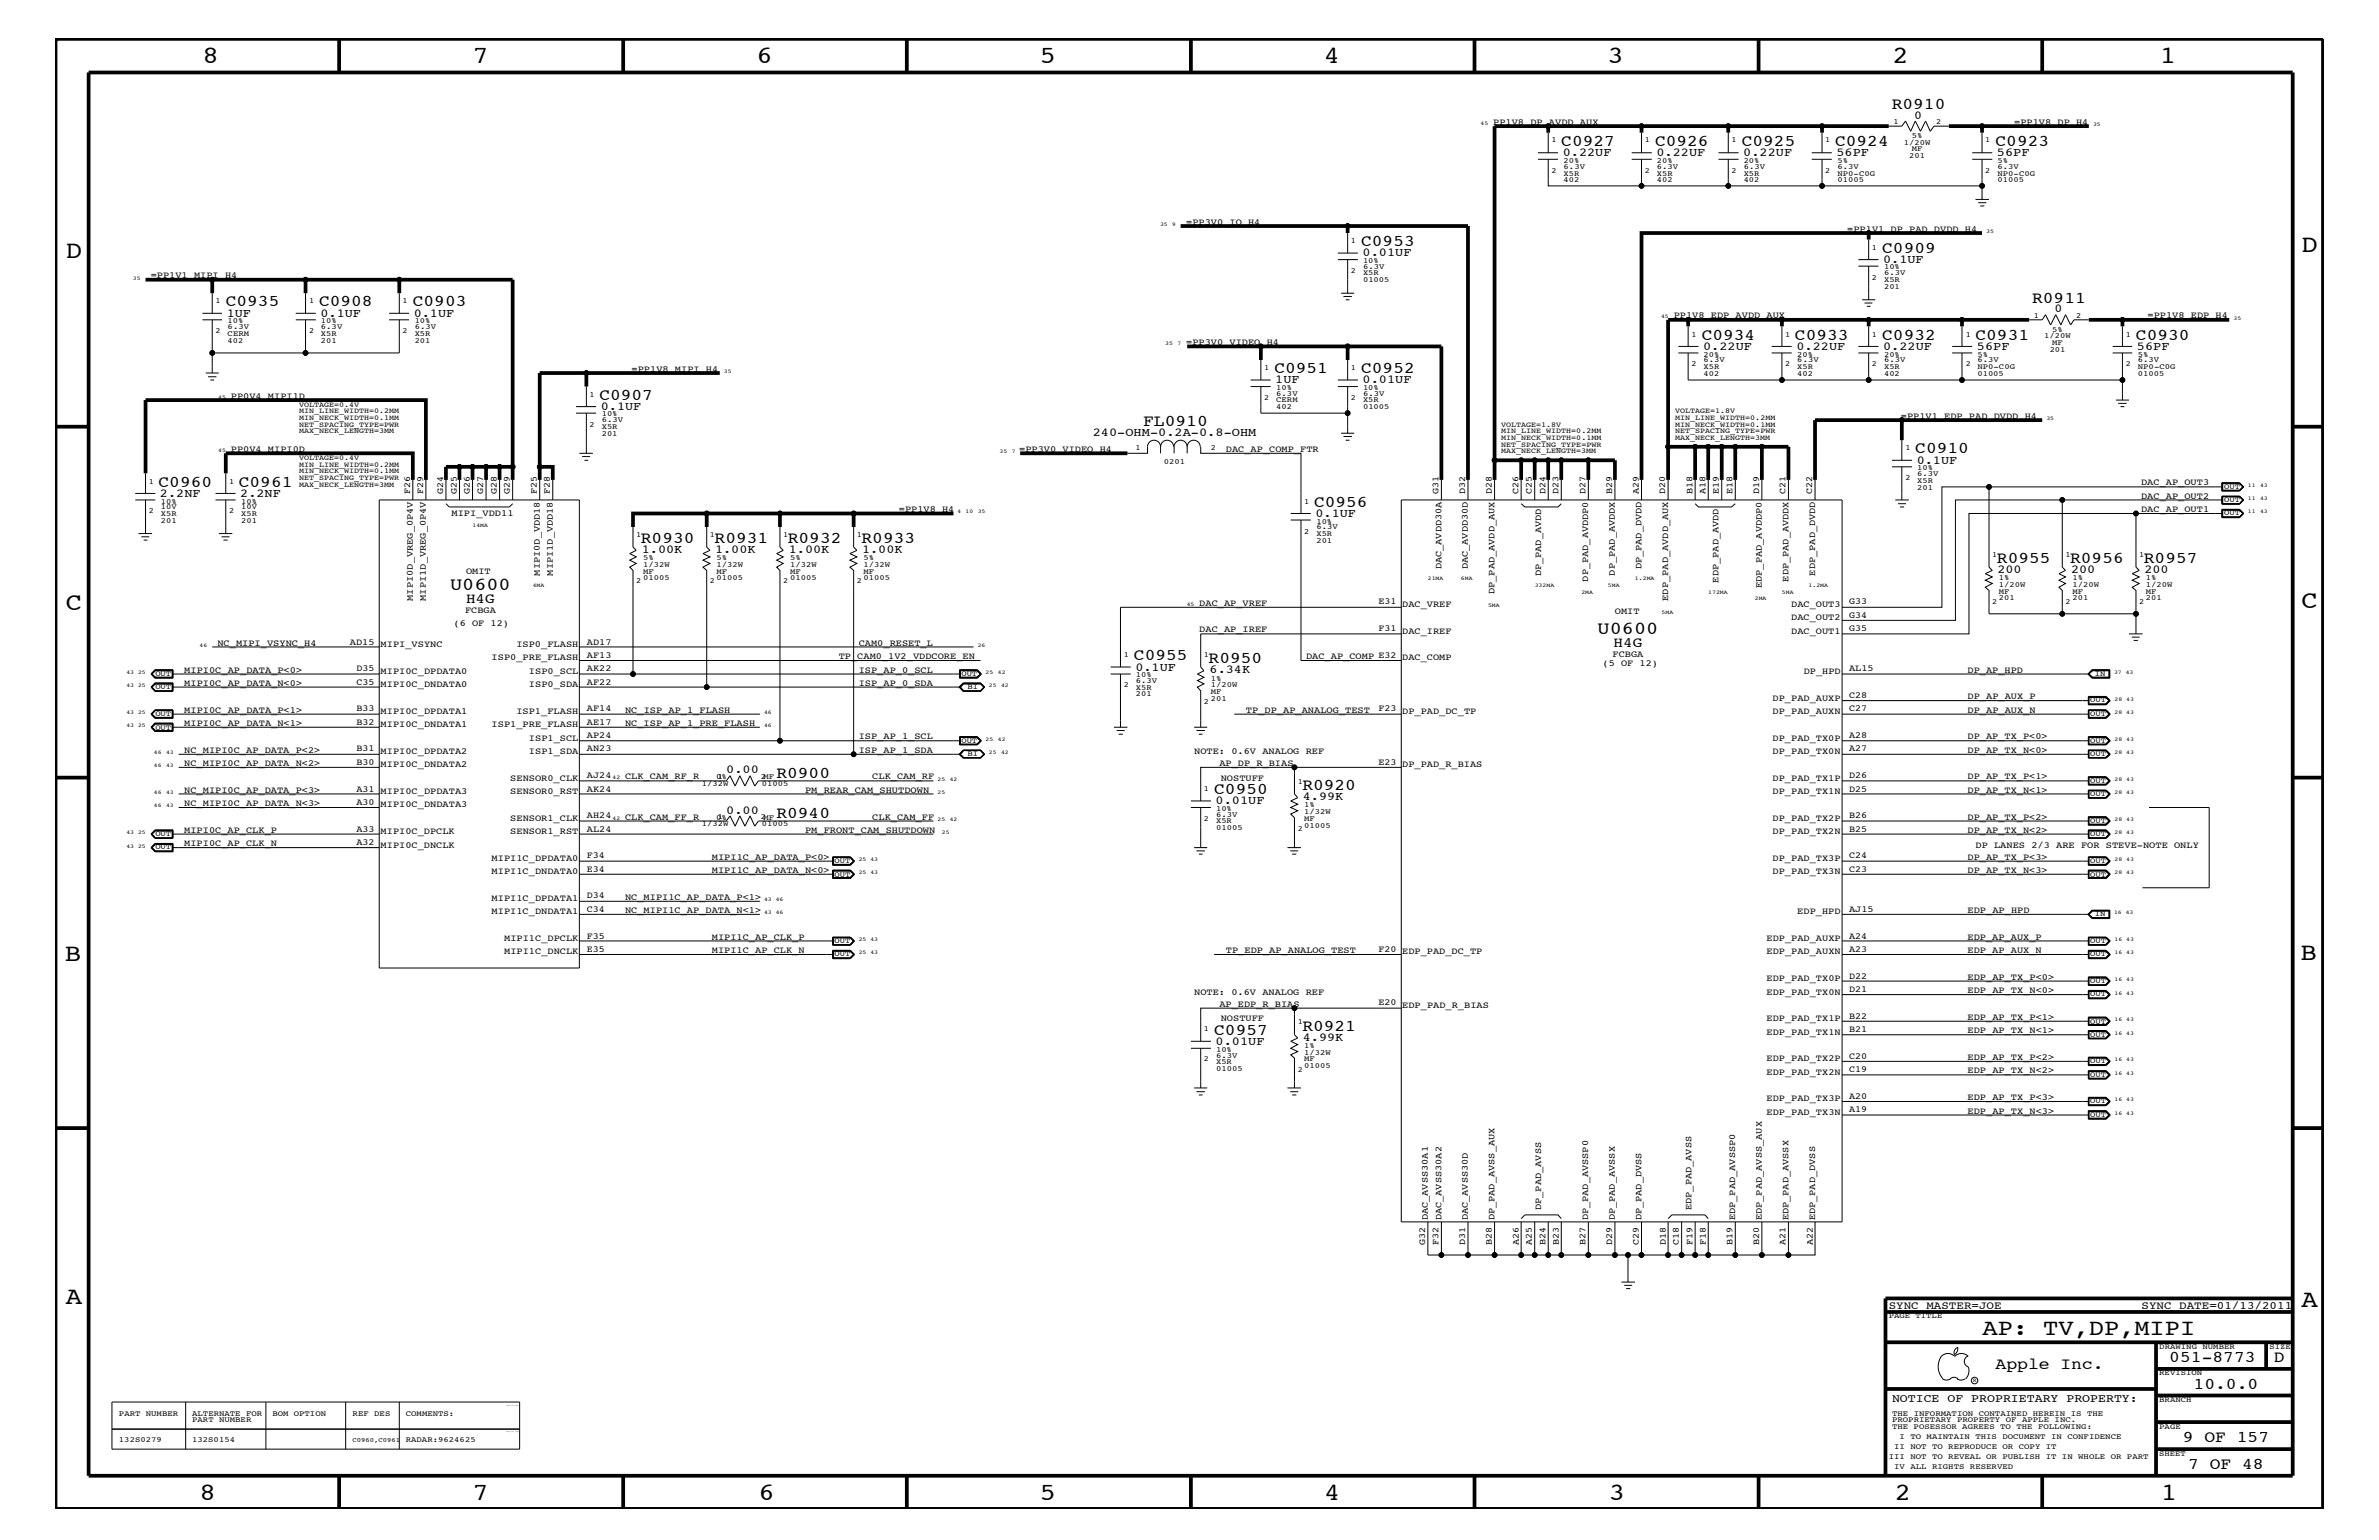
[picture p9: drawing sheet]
<svg xmlns="http://www.w3.org/2000/svg" width="432mm" height="279mm" viewBox="0 0 432 279" stroke-linecap="round" stroke-linejoin="round" font-family="sans-serif">
<defs><g id="words">
<g font-size="4.5">
<text x="36.7" y="11.5">8</text>
<text x="85.8" y="11.5">7</text>
<text x="137.3" y="11.5">6</text>
<text x="188.7" y="11.5">5</text>
<text x="240.3" y="11.5">4</text>
<text x="291.8" y="11.5">3</text>
<text x="343.5" y="11.5">2</text>
<text x="392" y="11.5">1</text>
<text x="11.9" y="46.8">D</text>
<text x="417.7" y="45.7">D</text>
<text x="11.9" y="110.6">C</text>
<text x="417.7" y="110.3">C</text>
<text x="11.8" y="174.3">B</text>
<text x="417.6" y="174.2">B</text>
<text x="11.9" y="236.7">A</text>
<text x="417.7" y="237.1">A</text>
<text x="36.2" y="272.1">8</text>
<text x="85.8" y="272.1">7</text>
<text x="137.7" y="272.1">6</text>
<text x="188.7" y="272.1">5</text>
<text x="240.4" y="272.1">4</text>
<text x="292" y="272.1">3</text>
<text x="343.9" y="272.1">2</text>
<text x="392.2" y="272.1">1</text>
</g>
<text font-size="4.1" x="359.8" y="242.3">AP: TV,DP,MIPI</text>
<g font-size="3.3">
<text x="81.7" y="107">U0600</text>
<text x="290" y="115">U0600</text>
</g>
<g font-size="3">
<text x="343.4" y="19.8">R0910</text>
<text x="283.4" y="26.5">C0927</text>
<text x="300.4" y="26.5">C0926</text>
<text x="316.1" y="26.5">C0925</text>
<text x="333.1" y="26.5">C0924</text>
<text x="362.2" y="26.5">C0923</text>
<text x="247.1" y="44.6">C0953</text>
<text x="341.6" y="45.9">C0909</text>
<text x="41" y="55.6">C0935</text>
<text x="57.9" y="55.6">C0908</text>
<text x="74.9" y="55.6">C0903</text>
<text x="368.9" y="55">R0911</text>
<text x="308.9" y="61.7">C0934</text>
<text x="325.8" y="61.7">C0933</text>
<text x="341.6" y="61.7">C0932</text>
<text x="358.6" y="61.7">C0931</text>
<text x="387.7" y="61.7">C0930</text>
<text x="231.3" y="67.7">C0951</text>
<text x="247.1" y="67.7">C0952</text>
<text x="108.8" y="72.6">C0907</text>
<text x="207.5" y="77.3">FL0910</text>
<text x="347.6" y="82.2">C0910</text>
<text x="28.8" y="88.3">C0960</text>
<text x="43.3" y="88.3">C0961</text>
<text x="238.5" y="92">C0956</text>
<text x="116.3" y="98.5">R0930</text>
<text x="129.7" y="98.5">R0931</text>
<text x="143" y="98.5">R0932</text>
<text x="156.4" y="98.5">R0933</text>
<text x="362.5" y="102.1">R0955</text>
<text x="375.8" y="102.1">R0956</text>
<text x="389.1" y="102.1">R0957</text>
<text x="205.8" y="119.8">C0955</text>
<text x="219.4" y="120.3">R0950</text>
<text x="140.9" y="141.1">R0900</text>
<text x="236.4" y="143.4">R0920</text>
<text x="140.9" y="148.4">R0940</text>
<text x="220.4" y="144">C0950</text>
<text x="220.4" y="187.7">C0957</text>
<text x="236.4" y="187">R0921</text>
<text x="362.2" y="248.4">Apple Inc.</text>
<text x="393.7" y="247.1">051-8773</text>
<text x="398.1" y="252">10.0.0</text>
<text x="412.7" y="247.1">D</text>
<text x="396.2" y="261.6">9 OF 157</text>
<text x="397.2" y="266.6">7 OF 48</text>
</g>
<g font-size="2.6">
<text x="84.6" y="109.4">H4G</text>
<text x="292.9" y="117.4">H4G</text>
</g>
<g font-size="2.2">
<text x="347.4" y="21.5">0</text>
<text x="283.6" y="28.3">0.22UF</text>
<text x="300.7" y="28.3">0.22UF</text>
<text x="316.4" y="28.3">0.22UF</text>
<text x="333.3" y="28.3">56PF</text>
<text x="362.5" y="28.3">56PF</text>
<text x="247.3" y="46.5">0.01UF</text>
<text x="341.8" y="47.7">0.1UF</text>
<text x="41.1" y="57.4">1UF</text>
<text x="58.2" y="57.4">0.1UF</text>
<text x="75.1" y="57.4">0.1UF</text>
<text x="372.9" y="56.7">0</text>
<text x="309.1" y="63.4">0.22UF</text>
<text x="326.1" y="63.4">0.22UF</text>
<text x="341.8" y="63.4">0.22UF</text>
<text x="358.8" y="63.4">56PF</text>
<text x="387.9" y="63.4">56PF</text>
<text x="231.5" y="69.5">1UF</text>
<text x="247.3" y="69.5">0.01UF</text>
<text x="109.1" y="74.4">0.1UF</text>
<text x="198.3" y="79">240-OHM-0.2A-0.8-OHM</text>
<text x="347.9" y="84.1">0.1UF</text>
<text x="29" y="90.1">2.2NF</text>
<text x="43.6" y="90.1">2.2NF</text>
<text x="238.8" y="93.8">0.1UF</text>
<text x="116.5" y="100.4">1.00K</text>
<text x="129.8" y="100.4">1.00K</text>
<text x="143.2" y="100.4">1.00K</text>
<text x="156.5" y="100.4">1.00K</text>
<text x="362.5" y="104">200</text>
<text x="375.9" y="104">200</text>
<text x="389.2" y="104">200</text>
<text x="206.1" y="121.7">0.1UF</text>
<text x="219.5" y="122.1">6.34K</text>
<text x="131.8" y="140.3">0.00</text>
<text x="131.8" y="147.6">0.00</text>
<text x="220.6" y="145.9">0.01UF</text>
<text x="236.5" y="145.1">4.99K</text>
<text x="220.6" y="189.5">0.01UF</text>
<text x="236.5" y="188.8">4.99K</text>
</g>
<text font-size="2.1" x="343.4" y="254.4">NOTICE OF PROPRIETARY PROPERTY:</text>
<g font-size="2">
<text x="342.8" y="237.4">SYNC_MASTER=JOE</text>
<text x="388.7" y="237.4">SYNC_DATE=01/13/2011</text>
</g>
<g font-size="1.7">
<text x="271" y="22.6">PP1V8_DP_AVDD_AUX</text>
<text x="365.6" y="22.6">=PP1V8_DP_H4</text>
<text x="215.3" y="40.8">=PP3V0_IO_H4</text>
<text x="335.3" y="42">=PP1V1_DP_PAD_DVDD_H4</text>
<text x="27.3" y="50.5">=PP1V1_MIPI_H4</text>
<text x="303.8" y="57.8">PP1V8_EDP_AVDD_AUX</text>
<text x="389.8" y="57.8">=PP1V8_EDP_H4</text>
<text x="215.3" y="62.6">=PP3V0_VIDEO_H4</text>
<text x="114.6" y="67.5">=PP1V8_MIPI_H4</text>
<text x="41.9" y="72.3">PP0V4_MIPI1D</text>
<text x="345" y="76">=PP1V1_EDP_PAD_DVDD_H4</text>
<text x="41.9" y="82">PP0V4_MIPI0D</text>
<text x="185" y="82">=PP3V0_VIDEO_H4</text>
<text x="222.5" y="82">DAC_AP_COMP_FTR</text>
<text x="74.4" y="89.7" transform="rotate(-90 74.4 89.7)">F26</text>
<text x="76.8" y="89.7" transform="rotate(-90 76.8 89.7)">F29</text>
<text x="80.4" y="89.7" transform="rotate(-90 80.4 89.7)">G24</text>
<text x="82.9" y="89.7" transform="rotate(-90 82.9 89.7)">G25</text>
<text x="85.3" y="89.7" transform="rotate(-90 85.3 89.7)">G26</text>
<text x="87.7" y="89.7" transform="rotate(-90 87.7 89.7)">G27</text>
<text x="90.2" y="89.7" transform="rotate(-90 90.2 89.7)">G28</text>
<text x="92.5" y="89.7" transform="rotate(-90 92.5 89.7)">G29</text>
<text x="97.5" y="89.7" transform="rotate(-90 97.5 89.7)">F25</text>
<text x="99.8" y="89.7" transform="rotate(-90 99.8 89.7)">F28</text>
<text x="261.1" y="89.7" transform="rotate(-90 261.1 89.7)">G31</text>
<text x="265.9" y="89.7" transform="rotate(-90 265.9 89.7)">D32</text>
<text x="270.8" y="89.7" transform="rotate(-90 270.8 89.7)">D28</text>
<text x="275.6" y="89.7" transform="rotate(-90 275.6 89.7)">C26</text>
<text x="278" y="89.7" transform="rotate(-90 278 89.7)">C25</text>
<text x="280.5" y="89.7" transform="rotate(-90 280.5 89.7)">D24</text>
<text x="282.9" y="89.7" transform="rotate(-90 282.9 89.7)">D23</text>
<text x="287.8" y="89.7" transform="rotate(-90 287.8 89.7)">D27</text>
<text x="292.6" y="89.7" transform="rotate(-90 292.6 89.7)">B29</text>
<text x="297.4" y="89.7" transform="rotate(-90 297.4 89.7)">A29</text>
<text x="302.3" y="89.7" transform="rotate(-90 302.3 89.7)">D20</text>
<text x="307.2" y="89.7" transform="rotate(-90 307.2 89.7)">B18</text>
<text x="309.5" y="89.7" transform="rotate(-90 309.5 89.7)">A18</text>
<text x="312" y="89.7" transform="rotate(-90 312 89.7)">E19</text>
<text x="314.5" y="89.7" transform="rotate(-90 314.5 89.7)">E18</text>
<text x="319.3" y="89.7" transform="rotate(-90 319.3 89.7)">D19</text>
<text x="324.1" y="89.7" transform="rotate(-90 324.1 89.7)">C21</text>
<text x="328.9" y="89.7" transform="rotate(-90 328.9 89.7)">C22</text>
<text x="388.6" y="88.1">DAC_AP_OUT3</text>
<text x="82" y="93.7">MIPI_VDD11</text>
<text x="163.2" y="92.9">=PP1V8_H4</text>
<text x="388.6" y="92.9">DAC_AP_OUT1</text>
<text x="388.6" y="90.5">DAC_AP_OUT2</text>
<text x="84.6" y="104.1">OMIT</text>
<text x="98" y="104.4" transform="rotate(-90 98 104.4)">MIPI0D_VDD18</text>
<text x="100.3" y="104.4" transform="rotate(-90 100.3 104.4)">MIPI1D_VDD18</text>
<text x="261.6" y="103.3" transform="rotate(-90 261.6 103.3)">DAC_AVDD30A</text>
<text x="266.4" y="103.3" transform="rotate(-90 266.4 103.3)">DAC_AVDD30D</text>
<text x="271.3" y="107.8" transform="rotate(-90 271.3 107.8)">DP_PAD_AVDD_AUX</text>
<text x="279.7" y="104.6" transform="rotate(-90 279.7 104.6)">DP_PAD_AVDD</text>
<text x="288.3" y="105.5" transform="rotate(-90 288.3 105.5)">DP_PAD_AVDDP0</text>
<text x="293.1" y="104.4" transform="rotate(-90 293.1 104.4)">DP_PAD_AVDDX</text>
<text x="297.9" y="103.3" transform="rotate(-90 297.9 103.3)">DP_PAD_DVDD</text>
<text x="311.9" y="105.7" transform="rotate(-90 311.9 105.7)">EDP_PAD_AVDD</text>
<text x="319.8" y="106.7" transform="rotate(-90 319.8 106.7)">EDP_PAD_AVDDP0</text>
<text x="324.6" y="105.5" transform="rotate(-90 324.6 105.5)">EDP_PAD_AVDDX</text>
<text x="329.4" y="104.4" transform="rotate(-90 329.4 104.4)">EDP_PAD_DVDD</text>
<text x="74.9" y="109" transform="rotate(-90 74.9 109)">MIPI0D_VREG_0P4V</text>
<text x="77.3" y="109" transform="rotate(-90 77.3 109)">MIPI1D_VREG_0P4V</text>
<text x="82.3" y="113.6">(6 OF 12)</text>
<text x="84.4" y="111.2">FCBGA</text>
<text x="217.7" y="109.9">DAC_AP_VREF</text>
<text x="250.2" y="109.7">E31</text>
<text x="254.5" y="110.2">DAC_VREF</text>
<text x="293.1" y="111.4">OMIT</text>
<text x="302.8" y="109" transform="rotate(-90 302.8 109)">EDP_PAD_AVDD_AUX</text>
<text x="325.1" y="110.2">DAC_OUT3</text>
<text x="325.1" y="112.6">DAC_OUT2</text>
<text x="335.6" y="112">G34</text>
<text x="335.6" y="109.7">G33</text>
<text x="39.5" y="117.2">NC_MIPI_VSYNC_H4</text>
<text x="63.5" y="117">AD15</text>
<text x="69.1" y="117.4">MIPI_VSYNC</text>
<text x="89.2" y="119.8">ISP0_PRE_FLASH</text>
<text x="93.7" y="117.4">ISP0_FLASH</text>
<text x="106.5" y="117">AD17</text>
<text x="106.5" y="119.3">AF13</text>
<text x="152.2" y="119.6">TP_CAM0_1V2_VDDCORE_EN</text>
<text x="155.9" y="117.2">CAM0_RESET_L</text>
<text x="217.7" y="114.8">DAC_AP_IREF</text>
<text x="237.1" y="119.6">DAC_AP_COMP E32</text>
<text x="250.2" y="114.5">F31</text>
<text x="254.5" y="115">DAC_IREF</text>
<text x="254.5" y="119.8">DAC_COMP</text>
<text x="292.7" y="119.2">FCBGA</text>
<text x="325.1" y="115">DAC_OUT1</text>
<text x="335.6" y="114.5">G35</text>
<text x="33.4" y="122">MIPI0C_AP_DATA_P&lt;0&gt;</text>
<text x="33.4" y="124.4">MIPI0C_AP_DATA_N&lt;0&gt;</text>
<text x="64.7" y="124.2">C35</text>
<text x="64.7" y="121.8">D35</text>
<text x="69.1" y="122.3">MIPI0C_DPDATA0</text>
<text x="69.1" y="124.7">MIPI0C_DNDATA0</text>
<text x="96" y="124.7">ISP0_SDA</text>
<text x="96" y="122.3">ISP0_SCL</text>
<text x="106.5" y="121.8">AK22</text>
<text x="106.5" y="124.2">AF22</text>
<text x="155.9" y="122">ISP_AP_0_SCL</text>
<text x="155.9" y="124.4">ISP_AP_0_SDA</text>
<text x="290.9" y="120.8">(5 OF 12)</text>
<text x="327.4" y="122.3">DP_HPD</text>
<text x="335.6" y="121.8">AL15</text>
<text x="357.1" y="122">DP_AP_HPD</text>
<text x="33.4" y="129.3">MIPI0C_AP_DATA_P&lt;1&gt;</text>
<text x="33.4" y="131.7">MIPI0C_AP_DATA_N&lt;1&gt;</text>
<text x="64.7" y="131.5">B32</text>
<text x="64.7" y="129.1">B33</text>
<text x="69.1" y="129.6">MIPI0C_DPDATA1</text>
<text x="69.1" y="131.9">MIPI0C_DNDATA1</text>
<text x="89.2" y="131.9">ISP1_PRE_FLASH</text>
<text x="93.7" y="129.6">ISP1_FLASH</text>
<text x="106.5" y="129.1">AF14</text>
<text x="106.5" y="131.5">AE17</text>
<text x="113.5" y="131.7">NC_ISP_AP_1_PRE_FLASH</text>
<text x="113.5" y="129.3">NC_ISP_AP_1_FLASH</text>
<text x="226.1" y="129.3">TP_DP_AP_ANALOG_TEST</text>
<text x="250.2" y="129.1">F23</text>
<text x="254.5" y="129.6">DP_PAD_DC_TP</text>
<text x="321.7" y="129.6">DP_PAD_AUXN</text>
<text x="321.7" y="127.1">DP_PAD_AUXP</text>
<text x="335.6" y="129.1">C27</text>
<text x="335.6" y="126.6">C28</text>
<text x="357.1" y="129.3">DP_AP_AUX_N</text>
<text x="357.1" y="126.9">DP_AP_AUX_P</text>
<text x="33.4" y="136.6">NC_MIPI0C_AP_DATA_P&lt;2&gt;</text>
<text x="64.7" y="136.3">B31</text>
<text x="69.1" y="136.8">MIPI0C_DPDATA2</text>
<text x="96" y="134.4">ISP1_SCL</text>
<text x="96" y="136.8">ISP1_SDA</text>
<text x="106.5" y="133.9">AP24</text>
<text x="106.5" y="136.3">AN23</text>
<text x="155.9" y="136.6">ISP_AP_1_SDA</text>
<text x="155.9" y="134.1">ISP_AP_1_SCL</text>
<text x="216.7" y="136.8">NOTE: 0.6V ANALOG REF</text>
<text x="321.7" y="134.4">DP_PAD_TX0P</text>
<text x="321.7" y="136.8">DP_PAD_TX0N</text>
<text x="335.6" y="136.3">A27</text>
<text x="335.6" y="133.9">A28</text>
<text x="357.1" y="134.1">DP_AP_TX_P&lt;0&gt;</text>
<text x="357.1" y="136.6">DP_AP_TX_N&lt;0&gt;</text>
<text x="33.4" y="139">NC_MIPI0C_AP_DATA_N&lt;2&gt;</text>
<text x="33.4" y="143.9">NC_MIPI0C_AP_DATA_P&lt;3&gt;</text>
<text x="64.7" y="138.7">B30</text>
<text x="64.7" y="143.6">A31</text>
<text x="69.1" y="139.2">MIPI0C_DNDATA2</text>
<text x="92.6" y="141.7">SENSOR0_CLK</text>
<text x="106.5" y="141.2">AJ24</text>
<text x="106.5" y="143.6">AK24</text>
<text x="113.5" y="141.4">CLK_CAM_RF_R</text>
<text x="146.1" y="143.9">PM_REAR_CAM_SHUTDOWN</text>
<text x="158.3" y="141.4">CLK_CAM_RF</text>
<text x="221.3" y="139">AP_DP_R_BIAS</text>
<text x="221.6" y="141.7">NOSTUFF</text>
<text x="250.2" y="138.7">E23</text>
<text x="254.5" y="139.2">DP_PAD_R_BIAS</text>
<text x="321.7" y="141.7">DP_PAD_TX1P</text>
<text x="335.6" y="143.6">D25</text>
<text x="335.6" y="141.2">D26</text>
<text x="357.1" y="143.9">DP_AP_TX_N&lt;1&gt;</text>
<text x="357.1" y="141.4">DP_AP_TX_P&lt;1&gt;</text>
<text x="33.4" y="146.2">NC_MIPI0C_AP_DATA_N&lt;3&gt;</text>
<text x="64.7" y="146">A30</text>
<text x="69.1" y="144">MIPI0C_DPDATA3</text>
<text x="69.1" y="146.5">MIPI0C_DNDATA3</text>
<text x="92.6" y="149">SENSOR1_CLK</text>
<text x="92.6" y="144">SENSOR0_RST</text>
<text x="106.5" y="148.4">AH24</text>
<text x="113.5" y="148.7">CLK_CAM_FF_R</text>
<text x="158.3" y="148.7">CLK_CAM_FF</text>
<text x="321.7" y="149">DP_PAD_TX2P</text>
<text x="321.7" y="144">DP_PAD_TX1N</text>
<text x="335.6" y="148.4">B26</text>
<text x="357.1" y="148.7">DP_AP_TX_P&lt;2&gt;</text>
<text x="33.4" y="153.5">MIPI0C_AP_CLK_N</text>
<text x="33.4" y="151.1">MIPI0C_AP_CLK_P</text>
<text x="64.7" y="153.3">A32</text>
<text x="64.7" y="150.9">A33</text>
<text x="69.1" y="151.3">MIPI0C_DPCLK</text>
<text x="69.1" y="153.8">MIPI0C_DNCLK</text>
<text x="92.6" y="151.3">SENSOR1_RST</text>
<text x="106.5" y="155.7">F34</text>
<text x="106.5" y="150.9">AL24</text>
<text x="129.2" y="156">MIPI1C_AP_DATA_P&lt;0&gt;</text>
<text x="146.1" y="151.1">PM_FRONT_CAM_SHUTDOWN</text>
<text x="321.7" y="151.3">DP_PAD_TX2N</text>
<text x="335.6" y="150.9">B25</text>
<text x="335.6" y="155.7">C24</text>
<text x="357.1" y="151.1">DP_AP_TX_N&lt;2&gt;</text>
<text x="357.1" y="156">DP_AP_TX_P&lt;3&gt;</text>
<text x="358.6" y="153.8">DP LANES 2/3 ARE FOR STEVE-NOTE ONLY</text>
<text x="89.2" y="158.6">MIPI1C_DNDATA0</text>
<text x="89.2" y="156.2">MIPI1C_DPDATA0</text>
<text x="106.5" y="158.2">E34</text>
<text x="129.2" y="158.4">MIPI1C_AP_DATA_N&lt;0&gt;</text>
<text x="321.7" y="158.6">DP_PAD_TX3N</text>
<text x="321.7" y="156.2">DP_PAD_TX3P</text>
<text x="335.6" y="158.2">C23</text>
<text x="357.1" y="158.4">DP_AP_TX_N&lt;3&gt;</text>
<text x="89.2" y="165.9">MIPI1C_DNDATA1</text>
<text x="89.2" y="163.5">MIPI1C_DPDATA1</text>
<text x="106.5" y="165.4">C34</text>
<text x="106.5" y="163">D34</text>
<text x="113.5" y="165.6">NC_MIPI1C_AP_DATA_N&lt;1&gt;</text>
<text x="113.5" y="163.3">NC_MIPI1C_AP_DATA_P&lt;1&gt;</text>
<text x="326.2" y="165.9">EDP_HPD</text>
<text x="335.6" y="165.4">AJ15</text>
<text x="357.1" y="165.6">EDP_AP_HPD</text>
<text x="91.5" y="173.2">MIPI1C_DNCLK</text>
<text x="91.5" y="170.7">MIPI1C_DPCLK</text>
<text x="106.5" y="172.7">E35</text>
<text x="106.5" y="170.3">F35</text>
<text x="129.2" y="172.9">MIPI1C_AP_CLK_N</text>
<text x="129.2" y="170.5">MIPI1C_AP_CLK_P</text>
<text x="222.5" y="172.9">TP_EDP_AP_ANALOG_TEST</text>
<text x="250.2" y="172.7">F20</text>
<text x="254.5" y="173.2">EDP_PAD_DC_TP</text>
<text x="320.6" y="173.2">EDP_PAD_AUXN</text>
<text x="320.6" y="170.7">EDP_PAD_AUXP</text>
<text x="335.6" y="172.7">A23</text>
<text x="335.6" y="170.3">A24</text>
<text x="357.1" y="172.9">EDP_AP_AUX_N</text>
<text x="357.1" y="170.5">EDP_AP_AUX_P</text>
<text x="320.6" y="178">EDP_PAD_TX0P</text>
<text x="335.6" y="179.9">D21</text>
<text x="335.6" y="177.6">D22</text>
<text x="357.1" y="177.7">EDP_AP_TX_P&lt;0&gt;</text>
<text x="216.7" y="180.5">NOTE: 0.6V ANALOG REF</text>
<text x="221.3" y="182.7">AP_EDP_R_BIAS</text>
<text x="221.6" y="185.3">NOSTUFF</text>
<text x="250.2" y="182.4">E20</text>
<text x="254.5" y="182.9">EDP_PAD_R_BIAS</text>
<text x="320.6" y="180.5">EDP_PAD_TX0N</text>
<text x="320.6" y="185.3">EDP_PAD_TX1P</text>
<text x="335.6" y="184.9">B22</text>
<text x="357.1" y="180.2">EDP_AP_TX_N&lt;0&gt;</text>
<text x="357.1" y="185">EDP_AP_TX_P&lt;1&gt;</text>
<text x="320.6" y="187.7">EDP_PAD_TX1N</text>
<text x="335.6" y="187.2">B21</text>
<text x="357.1" y="187.5">EDP_AP_TX_N&lt;1&gt;</text>
<text x="320.6" y="195">EDP_PAD_TX2N</text>
<text x="320.6" y="192.6">EDP_PAD_TX2P</text>
<text x="335.6" y="194.5">C19</text>
<text x="335.6" y="192.1">C20</text>
<text x="357.1" y="192.3">EDP_AP_TX_P&lt;2&gt;</text>
<text x="357.1" y="194.8">EDP_AP_TX_N&lt;2&gt;</text>
<text x="320.6" y="202.3">EDP_PAD_TX3N</text>
<text x="320.6" y="199.8">EDP_PAD_TX3P</text>
<text x="335.6" y="201.8">A19</text>
<text x="335.6" y="199.3">A20</text>
<text x="357.1" y="202">EDP_AP_TX_N&lt;3&gt;</text>
<text x="357.1" y="199.6">EDP_AP_TX_P&lt;3&gt;</text>
<text x="259.2" y="221.4" transform="rotate(-90 259.2 221.4)">DAC_AVSS30A1</text>
<text x="261.6" y="221.4" transform="rotate(-90 261.6 221.4)">DAC_AVSS30A2</text>
<text x="266.4" y="221.4" transform="rotate(-90 266.4 221.4)">DAC_AVSS30D</text>
<text x="271.3" y="221.4" transform="rotate(-90 271.3 221.4)">DP_PAD_AVSS_AUX</text>
<text x="279.7" y="219.6" transform="rotate(-90 279.7 219.6)">DP_PAD_AVSS</text>
<text x="288.3" y="221.4" transform="rotate(-90 288.3 221.4)">DP_PAD_AVSSP0</text>
<text x="293.1" y="221.4" transform="rotate(-90 293.1 221.4)">DP_PAD_AVSSX</text>
<text x="297.9" y="221.4" transform="rotate(-90 297.9 221.4)">DP_PAD_DVSS</text>
<text x="307" y="219.6" transform="rotate(-90 307 219.6)">EDP_PAD_AVSS</text>
<text x="315" y="221.4" transform="rotate(-90 315 221.4)">EDP_PAD_AVSSP0</text>
<text x="319.8" y="221.4" transform="rotate(-90 319.8 221.4)">EDP_PAD_AVSS_AUX</text>
<text x="324.6" y="221.4" transform="rotate(-90 324.6 221.4)">EDP_PAD_AVSSX</text>
<text x="329.4" y="221.4" transform="rotate(-90 329.4 221.4)">EDP_PAD_DVSS</text>
<text x="258.7" y="225.8" transform="rotate(-90 258.7 225.8)">G32</text>
<text x="261.1" y="225.8" transform="rotate(-90 261.1 225.8)">F32</text>
<text x="265.9" y="225.8" transform="rotate(-90 265.9 225.8)">D31</text>
<text x="270.8" y="225.8" transform="rotate(-90 270.8 225.8)">B28</text>
<text x="275.7" y="225.8" transform="rotate(-90 275.7 225.8)">A26</text>
<text x="278" y="225.8" transform="rotate(-90 278 225.8)">A25</text>
<text x="280.5" y="225.8" transform="rotate(-90 280.5 225.8)">B24</text>
<text x="283" y="225.8" transform="rotate(-90 283 225.8)">B23</text>
<text x="287.8" y="225.8" transform="rotate(-90 287.8 225.8)">B27</text>
<text x="292.6" y="225.8" transform="rotate(-90 292.6 225.8)">D29</text>
<text x="297.4" y="225.8" transform="rotate(-90 297.4 225.8)">C29</text>
<text x="302.3" y="225.8" transform="rotate(-90 302.3 225.8)">D18</text>
<text x="304.7" y="225.8" transform="rotate(-90 304.7 225.8)">C18</text>
<text x="307.2" y="225.8" transform="rotate(-90 307.2 225.8)">F19</text>
<text x="309.6" y="225.8" transform="rotate(-90 309.6 225.8)">F18</text>
<text x="314.5" y="225.8" transform="rotate(-90 314.5 225.8)">B19</text>
<text x="319.3" y="225.8" transform="rotate(-90 319.3 225.8)">B20</text>
<text x="324.1" y="225.8" transform="rotate(-90 324.1 225.8)">A21</text>
<text x="329" y="225.8" transform="rotate(-90 329 225.8)">A22</text>
</g>
<g font-size="1.4">
<text x="343.7" y="22.5">1</text>
<text x="351.5" y="22.5">2</text>
<text x="281.6" y="25.9">1</text>
<text x="283.8" y="29.5">20%</text>
<text x="298.5" y="25.9">1</text>
<text x="300.7" y="29.5">20%</text>
<text x="314.3" y="25.9">1</text>
<text x="316.5" y="29.5">20%</text>
<text x="331.3" y="25.9">1</text>
<text x="333.5" y="29.5">5%</text>
<text x="345.6" y="26.3">1/20W</text>
<text x="346.5" y="28.6">201</text>
<text x="347" y="27.5">MF</text>
<text x="347" y="25">5%</text>
<text x="360.3" y="25.9">1</text>
<text x="362.5" y="29.5">5%</text>
<text x="281.6" y="31.4">2</text>
<text x="283.8" y="30.6">6.3V</text>
<text x="283.8" y="31.9">X5R</text>
<text x="283.8" y="33">402</text>
<text x="298.5" y="31.4">2</text>
<text x="300.7" y="33">402</text>
<text x="300.7" y="31.9">X5R</text>
<text x="300.7" y="30.6">6.3V</text>
<text x="314.3" y="31.4">2</text>
<text x="316.5" y="33">402</text>
<text x="316.5" y="31.9">X5R</text>
<text x="316.5" y="30.6">6.3V</text>
<text x="331.3" y="31.4">2</text>
<text x="333.5" y="30.6">6.3V</text>
<text x="333.5" y="33">01005</text>
<text x="333.5" y="31.9">NP0-C0G</text>
<text x="360.3" y="31.4">2</text>
<text x="362.5" y="30.6">6.3V</text>
<text x="362.5" y="31.9">NP0-C0G</text>
<text x="362.5" y="33">01005</text>
<text x="245.2" y="44.1">1</text>
<text x="247.4" y="47.7">10%</text>
<text x="339.8" y="45.3">1</text>
<text x="245.2" y="49.6">2</text>
<text x="247.4" y="50">X5R</text>
<text x="247.4" y="51.3">01005</text>
<text x="247.4" y="48.8">6.3V</text>
<text x="339.8" y="50.7">2</text>
<text x="342" y="48.9">10%</text>
<text x="342" y="52.4">201</text>
<text x="342" y="51.3">X5R</text>
<text x="342" y="50">6.3V</text>
<text x="39.1" y="55">1</text>
<text x="41.3" y="58.6">10%</text>
<text x="41.3" y="59.7">6.3V</text>
<text x="56.1" y="55">1</text>
<text x="58.3" y="59.7">6.3V</text>
<text x="58.3" y="58.6">10%</text>
<text x="73.1" y="55">1</text>
<text x="75.3" y="59.7">6.3V</text>
<text x="75.3" y="58.6">10%</text>
<text x="369.1" y="57.7">1</text>
<text x="376.9" y="57.7">2</text>
<text x="39.1" y="60.4">2</text>
<text x="41.3" y="62.2">402</text>
<text x="41.3" y="60.9">CERM</text>
<text x="56.1" y="60.4">2</text>
<text x="58.3" y="60.9">X5R</text>
<text x="58.3" y="62.2">201</text>
<text x="73.1" y="60.4">2</text>
<text x="75.3" y="62.2">201</text>
<text x="75.3" y="60.9">X5R</text>
<text x="307" y="61.1">1</text>
<text x="309.2" y="64.7">20%</text>
<text x="309.2" y="65.7">6.3V</text>
<text x="324" y="61.1">1</text>
<text x="326.2" y="64.7">20%</text>
<text x="326.2" y="65.7">6.3V</text>
<text x="339.8" y="61.1">1</text>
<text x="342" y="65.7">6.3V</text>
<text x="342" y="64.7">20%</text>
<text x="356.8" y="61.1">1</text>
<text x="358.9" y="65.7">6.3V</text>
<text x="358.9" y="64.7">5%</text>
<text x="371.1" y="61.4">1/20W</text>
<text x="372" y="63.9">201</text>
<text x="372.5" y="62.6">MF</text>
<text x="372.5" y="60.2">5%</text>
<text x="385.8" y="61.1">1</text>
<text x="388" y="65.7">6.3V</text>
<text x="388" y="64.7">5%</text>
<text x="107" y="72">1</text>
<text x="229.4" y="67.1">1</text>
<text x="231.6" y="71.8">6.3V</text>
<text x="231.6" y="70.7">10%</text>
<text x="245.2" y="67.1">1</text>
<text x="247.4" y="71.8">6.3V</text>
<text x="247.4" y="70.7">10%</text>
<text x="307" y="66.5">2</text>
<text x="309.2" y="68.2">402</text>
<text x="309.2" y="67">X5R</text>
<text x="324" y="66.5">2</text>
<text x="326.2" y="68.2">402</text>
<text x="326.2" y="67">X5R</text>
<text x="339.8" y="66.5">2</text>
<text x="342" y="67">X5R</text>
<text x="342" y="68.2">402</text>
<text x="356.8" y="66.5">2</text>
<text x="358.9" y="68.2">01005</text>
<text x="358.9" y="67">NP0-C0G</text>
<text x="385.8" y="66.5">2</text>
<text x="388" y="67">NP0-C0G</text>
<text x="388" y="68.2">01005</text>
<text x="54.3" y="77.4">NET_SPACING_TYPE=PWR</text>
<text x="54.3" y="73.8">VOLTAGE=0.4V</text>
<text x="54.3" y="75">MIN_LINE_WIDTH=0.2MM</text>
<text x="54.3" y="76.2">MIN_NECK_WIDTH=0.1MM</text>
<text x="107" y="77.4">2</text>
<text x="109.2" y="77.9">X5R</text>
<text x="109.2" y="75.6">10%</text>
<text x="109.2" y="76.7">6.3V</text>
<text x="229.4" y="72.6">2</text>
<text x="231.6" y="74.3">402</text>
<text x="231.6" y="73">CERM</text>
<text x="245.2" y="72.6">2</text>
<text x="247.4" y="73">X5R</text>
<text x="247.4" y="74.3">01005</text>
<text x="272.5" y="77.4">VOLTAGE=1.8V</text>
<text x="304" y="76.2">MIN_LINE_WIDTH=0.2MM</text>
<text x="304" y="77.4">MIN_NECK_WIDTH=0.1MM</text>
<text x="304" y="75">VOLTAGE=1.8V</text>
<text x="54.3" y="78.6">MAX_NECK_LENGTH=3MM</text>
<text x="54.3" y="83.5">VOLTAGE=0.4V</text>
<text x="109.2" y="79.1">201</text>
<text x="206.1" y="81.6">1</text>
<text x="219.8" y="81.6">2</text>
<text x="272.5" y="78.6">MIN_LINE_WIDTH=0.2MM</text>
<text x="272.5" y="79.9">MIN_NECK_WIDTH=0.1MM</text>
<text x="272.5" y="81.1">NET_SPACING_TYPE=PWR</text>
<text x="272.5" y="82.2">MAX_NECK_LENGTH=3MM</text>
<text x="304" y="79.9">MAX_NECK_LENGTH=3MM</text>
<text x="304" y="78.6">NET_SPACING_TYPE=PWR</text>
<text x="345.9" y="81.6">1</text>
<text x="27" y="87.7">1</text>
<text x="41.6" y="87.7">1</text>
<text x="54.3" y="85.9">MIN_NECK_WIDTH=0.1MM</text>
<text x="54.3" y="88.3">MAX_NECK_LENGTH=3MM</text>
<text x="54.3" y="87.1">NET_SPACING_TYPE=PWR</text>
<text x="54.3" y="84.7">MIN_LINE_WIDTH=0.2MM</text>
<text x="211.2" y="84.2">0201</text>
<text x="345.9" y="87.1">2</text>
<text x="348" y="85.3">10%</text>
<text x="348" y="86.4">6.3V</text>
<text x="348" y="87.6">X5R</text>
<text x="348" y="88.8">201</text>
<text x="403.7" y="88.7">OUT</text>
<text x="27" y="93.2">2</text>
<text x="29.2" y="94.9">201</text>
<text x="29.2" y="93.7">X5R</text>
<text x="29.2" y="91.4">10%</text>
<text x="29.2" y="92.4">10V</text>
<text x="41.6" y="93.2">2</text>
<text x="43.8" y="92.4">10V</text>
<text x="43.8" y="93.7">X5R</text>
<text x="43.8" y="94.9">201</text>
<text x="43.8" y="91.4">10%</text>
<text x="236.7" y="91.4">1</text>
<text x="238.9" y="95">10%</text>
<text x="403.7" y="91.1">OUT</text>
<text x="403.7" y="93.5">OUT</text>
<text x="115.5" y="97.4">1</text>
<text x="116.8" y="101.6">5%</text>
<text x="128.9" y="97.4">1</text>
<text x="130" y="101.6">5%</text>
<text x="142.2" y="97.4">1</text>
<text x="143.4" y="101.6">5%</text>
<text x="155.5" y="97.4">1</text>
<text x="156.7" y="101.6">5%</text>
<text x="236.7" y="96.8">2</text>
<text x="238.9" y="98.5">201</text>
<text x="238.9" y="97.3">X5R</text>
<text x="238.9" y="96">6.3V</text>
<text x="361.6" y="101">1</text>
<text x="374.9" y="101">1</text>
<text x="388.3" y="101">1</text>
<text x="115.5" y="105.9">2</text>
<text x="116.8" y="102.9">1/32W</text>
<text x="116.8" y="105.3">01005</text>
<text x="116.8" y="104.1">MF</text>
<text x="128.9" y="105.9">2</text>
<text x="130" y="102.9">1/32W</text>
<text x="130" y="104.1">MF</text>
<text x="130" y="105.3">01005</text>
<text x="142.2" y="105.9">2</text>
<text x="143.4" y="102.9">1/32W</text>
<text x="143.4" y="104.1">MF</text>
<text x="143.4" y="105.3">01005</text>
<text x="155.5" y="105.9">2</text>
<text x="156.7" y="102.9">1/32W</text>
<text x="156.7" y="104.1">MF</text>
<text x="156.7" y="105.3">01005</text>
<text x="362.8" y="105.3">1%</text>
<text x="362.8" y="106.5">1/20W</text>
<text x="362.8" y="107.7">MF</text>
<text x="376.2" y="106.5">1/20W</text>
<text x="376.2" y="105.3">1%</text>
<text x="376.2" y="107.7">MF</text>
<text x="389.5" y="107.7">MF</text>
<text x="389.5" y="105.3">1%</text>
<text x="389.5" y="106.5">1/20W</text>
<text x="361.6" y="109.5">2</text>
<text x="362.8" y="108.9">201</text>
<text x="374.9" y="109.5">2</text>
<text x="376.2" y="108.9">201</text>
<text x="388.3" y="109.5">2</text>
<text x="389.5" y="108.9">201</text>
<text x="204" y="119.2">1</text>
<text x="218.5" y="119.2">1</text>
<text x="28.2" y="122.6">OUT</text>
<text x="28.2" y="125.1">OUT</text>
<text x="174.5" y="122.6">OUT</text>
<text x="175.6" y="125.1">BI</text>
<text x="204" y="124.7">2</text>
<text x="206.2" y="122.9">10%</text>
<text x="206.2" y="124">6.3V</text>
<text x="206.2" y="125.2">X5R</text>
<text x="219.8" y="124.7">1/20W</text>
<text x="219.8" y="123.5">1%</text>
<text x="219.8" y="125.9">MF</text>
<text x="380.2" y="122.6">IN</text>
<text x="28.2" y="129.9">OUT</text>
<text x="206.2" y="126.4">201</text>
<text x="218.5" y="127.7">2</text>
<text x="219.8" y="127.1">201</text>
<text x="379.4" y="129.9">OUT</text>
<text x="379.4" y="127.5">OUT</text>
<text x="28.2" y="132.4">OUT</text>
<text x="174.5" y="134.7">OUT</text>
<text x="175.6" y="137.2">BI</text>
<text x="379.4" y="137.2">OUT</text>
<text x="379.4" y="134.7">OUT</text>
<text x="127.4" y="142.6">1/32W</text>
<text x="130" y="141.4">0%</text>
<text x="130.3" y="141.3">1</text>
<text x="138.1" y="141.3">2MF</text>
<text x="138.3" y="142.6">01005</text>
<text x="218.5" y="143.5">1</text>
<text x="235.5" y="142.3">1</text>
<text x="379.4" y="142">OUT</text>
<text x="127.4" y="149.9">1/32W</text>
<text x="130" y="148.7">0%</text>
<text x="130.3" y="148.5">1</text>
<text x="138.1" y="148.5">2MF</text>
<text x="138.3" y="149.9">01005</text>
<text x="218.5" y="149">2</text>
<text x="220.7" y="149.4">X5R</text>
<text x="220.7" y="148.2">6.3V</text>
<text x="220.7" y="147.1">10%</text>
<text x="236.7" y="147.7">1/32W</text>
<text x="236.7" y="146.5">1%</text>
<text x="236.7" y="149">MF</text>
<text x="379.4" y="144.5">OUT</text>
<text x="379.4" y="149.3">OUT</text>
<text x="28.2" y="151.8">OUT</text>
<text x="28.2" y="154.1">OUT</text>
<text x="220.7" y="150.7">01005</text>
<text x="235.5" y="150.7">2</text>
<text x="236.7" y="150.1">01005</text>
<text x="379.4" y="151.8">OUT</text>
<text x="151.5" y="159">OUT</text>
<text x="151.5" y="156.6">OUT</text>
<text x="379.4" y="159">OUT</text>
<text x="379.4" y="156.6">OUT</text>
<text x="380.2" y="166.2">IN</text>
<text x="151.5" y="171.1">OUT</text>
<text x="151.5" y="173.5">OUT</text>
<text x="379.4" y="171.1">OUT</text>
<text x="379.4" y="173.5">OUT</text>
<text x="379.4" y="178.4">OUT</text>
<text x="235.5" y="185.9">1</text>
<text x="379.4" y="180.8">OUT</text>
<text x="379.4" y="185.7">OUT</text>
<text x="218.5" y="187.1">1</text>
<text x="220.7" y="191.9">6.3V</text>
<text x="220.7" y="190.8">10%</text>
<text x="236.7" y="191.4">1/32W</text>
<text x="236.7" y="190.2">1%</text>
<text x="379.4" y="188.1">OUT</text>
<text x="218.5" y="192.6">2</text>
<text x="220.7" y="194.3">01005</text>
<text x="220.7" y="193.1">X5R</text>
<text x="235.5" y="194.4">2</text>
<text x="236.7" y="192.6">MF</text>
<text x="236.7" y="193.7">01005</text>
<text x="379.4" y="192.9">OUT</text>
<text x="379.4" y="195.4">OUT</text>
<text x="379.4" y="200.2">OUT</text>
<text x="379.4" y="202.6">OUT</text>
<text x="342.8" y="239.2">PAGE TITLE</text>
<text x="391.9" y="244.7">DRAWING NUMBER</text>
<text x="411.9" y="244.7">SIZE</text>
<text x="391.9" y="249.5">REVISION</text>
<text x="21.6" y="256.8">PART NUMBER</text>
<text x="34.9" y="256.8">ALTERNATE FOR</text>
<text x="49.4" y="256.8">BOM OPTION</text>
<text x="64" y="256.8">REF DES</text>
<text x="73.7" y="256.8">COMMENTS:</text>
<text x="343.4" y="256.8">THE INFORMATION CONTAINED HEREIN IS THE</text>
<text x="391.9" y="254.4">BRANCH</text>
<text x="21.6" y="261.6">132S0279</text>
<text x="34.9" y="258">PART NUMBER</text>
<text x="34.9" y="261.6">132S0154</text>
<text x="73.7" y="261.6">RADAR:9624625</text>
<text x="343.4" y="258">PROPRIETARY PROPERTY OF APPLE INC.</text>
<text x="343.4" y="259.3">THE POSESSOR AGREES TO THE FOLLOWING:</text>
<text x="343.8" y="262.9">II NOT TO REPRODUCE OR COPY IT</text>
<text x="344.8" y="261.1">I TO MAINTAIN THIS DOCUMENT IN CONFIDENCE</text>
<text x="391.9" y="259.3">PAGE</text>
<text x="342.8" y="264.7">III NOT TO REVEAL OR PUBLISH IT IN WHOLE OR PART</text>
<text x="343.8" y="266.6">IV ALL RIGHTS RESERVED</text>
<text x="391.9" y="264.1">SHEET</text>
</g>
<text font-size="1.2" x="64" y="261.6">C0960,C0961</text>
<g font-size="1">
<text x="268.7" y="22.6">45</text>
<text x="379.9" y="22.9">35</text>
<text x="210.6" y="41">35</text>
<text x="212.8" y="41">9</text>
<text x="360.5" y="42.3">35</text>
<text x="24.1" y="50.7">35</text>
<text x="301.5" y="57.8">45</text>
<text x="405.4" y="58">35</text>
<text x="211.5" y="62.6">35</text>
<text x="213.7" y="62.6">7</text>
<text x="131.4" y="67.7">35</text>
<text x="39.6" y="72.3">45</text>
<text x="371.4" y="76.2">35</text>
<text x="39.6" y="82">45</text>
<text x="181.4" y="82.2">35</text>
<text x="183.6" y="82.2">7</text>
<text x="408" y="88.3">11</text>
<text x="410.2" y="88.3">43</text>
<text x="85.8" y="95.6">14MA</text>
<text x="173.8" y="93.2">4</text>
<text x="175.3" y="93.2">10</text>
<text x="177.5" y="93.2">35</text>
<text x="408" y="90.7">11</text>
<text x="408" y="93.2">11</text>
<text x="410.2" y="90.7">43</text>
<text x="410.2" y="93.2">43</text>
<text x="96.7" y="106.5">4MA</text>
<text x="259.2" y="105.3">21MA</text>
<text x="265.2" y="105.3">6MA</text>
<text x="278.6" y="106.5">332MA</text>
<text x="287" y="107.7">2MA</text>
<text x="291.8" y="106.5">5MA</text>
<text x="296.8" y="105.3">1.2MA</text>
<text x="310" y="107.7">172MA</text>
<text x="323.4" y="107.7">5MA</text>
<text x="328.3" y="106.5">1.2MA</text>
<text x="215.4" y="109.9">45</text>
<text x="270.1" y="110.2">5MA</text>
<text x="301.6" y="111.4">5MA</text>
<text x="318.5" y="108.9">2MA</text>
<text x="36.2" y="117.4">46</text>
<text x="177.5" y="117.4">26</text>
<text x="22.9" y="122.3">43 25</text>
<text x="22.9" y="124.7">43 25</text>
<text x="178.9" y="122.3">25</text>
<text x="179.5" y="124.7">25</text>
<text x="181.1" y="122.3">42</text>
<text x="181.7" y="124.7">42</text>
<text x="383.7" y="122.3">37 43</text>
<text x="22.9" y="129.6">43 25</text>
<text x="22.9" y="131.9">43 25</text>
<text x="138.7" y="131.9">46</text>
<text x="138.7" y="129.6">46</text>
<text x="383.8" y="129.6">28 43</text>
<text x="383.8" y="127.1">28 43</text>
<text x="27.9" y="136.8">46</text>
<text x="30.1" y="136.8">43</text>
<text x="178.9" y="134.4">25</text>
<text x="179.5" y="136.8">25</text>
<text x="181.1" y="134.4">42</text>
<text x="181.7" y="136.8">42</text>
<text x="383.8" y="136.8">28 43</text>
<text x="383.8" y="134.4">28 43</text>
<text x="27.9" y="139.2">46</text>
<text x="30.1" y="139.2">43</text>
<text x="111.2" y="141.4">42</text>
<text x="170.2" y="141.7">25</text>
<text x="172.4" y="141.7">42</text>
<text x="383.8" y="141.7">28 43</text>
<text x="27.9" y="144">46</text>
<text x="27.9" y="146.5">46</text>
<text x="30.1" y="144">43</text>
<text x="30.1" y="146.5">43</text>
<text x="111.2" y="148.7">42</text>
<text x="170.2" y="149">25</text>
<text x="170.2" y="144">25</text>
<text x="172.4" y="149">42</text>
<text x="383.8" y="144">28 43</text>
<text x="383.8" y="149">28 43</text>
<text x="22.9" y="151.3">43 25</text>
<text x="22.9" y="153.8">43 25</text>
<text x="170.9" y="151.3">25</text>
<text x="383.8" y="151.3">28 43</text>
<text x="155.9" y="158.6">25 43</text>
<text x="155.9" y="156.2">25 43</text>
<text x="383.8" y="158.6">28 43</text>
<text x="383.8" y="156.2">28 43</text>
<text x="138.7" y="165.9">43 46</text>
<text x="138.7" y="163.5">43 46</text>
<text x="383.7" y="165.9">16 43</text>
<text x="155.9" y="170.7">25 43</text>
<text x="155.9" y="173.2">25 43</text>
<text x="383.8" y="170.7">16 43</text>
<text x="383.8" y="173.2">16 43</text>
<text x="383.8" y="178">16 43</text>
<text x="383.8" y="180.5">16 43</text>
<text x="383.8" y="185.3">16 43</text>
<text x="383.8" y="187.7">16 43</text>
<text x="383.8" y="192.6">16 43</text>
<text x="383.8" y="195">16 43</text>
<text x="383.8" y="199.8">16 43</text>
<text x="383.8" y="202.3">16 43</text>
<text x="358.1" y="250.7">R</text>
</g>
</g></defs>
<g fill="none" stroke="#000" stroke-width=".18">
<path d="M279.1 28.9h3.7M279.1 27.7h3.7M281 28.9v4.8h16.9M281 24.1v3.6M296.2 28.9h3.6M296.2 27.7h3.6M297.9 28.9v4.8h15.8M297.9 24.1v3.6M311.9 28.9h3.7M311.9 27.7h3.7M313.7 28.9v4.8h46M313.7 24.1v3.6"/>
<path d="M328.8 28.9h3.7M328.8 27.7h3.7M330.7 24.1v3.6M330.7 28.9v4.8M342.8 22.9h2.4l.7-.9 .9 1.8 .8-1.8 1 1.8 .9-1.8 .9 1.8 .6-.9h2.7M358 28.9h3.6M358 27.7h3.6M358.6 36.2h2.4M359.1 36.8h1.4M359.4 37.4h.8M359.7 24.1v3.6M359.7 28.9v7.3"/>
<path d="M36.7 58h3.6M36.7 56.8h3.6M38.5 53.2v3.6M38.5 58v9.7M53.7 58h3.6M53.7 56.8h3.6M55.5 53.2v3.6M55.5 58v6M70.6 58h3.7M70.6 56.8h3.7M72.5 58v6h-34M72.5 53.2v3.6"/>
<path d="M242.8 47.1h3.7M242.8 45.9h3.7M243.4 53.2h2.4M243.8 53.8h1.6M244.3 54.4h.6M244.6 42.3v3.6M244.6 47.1v6.1M306.4 59.2v3.7M323.4 59.2v3.7M337.3 47.1h3.7M337.3 48.3h3.7M338 54.4h2.4"/>
<path d="M338.4 55h1.5M338.8 55.6h.7M339.2 43.5v3.6M339.2 48.3v6.1M339.2 59.2v3.7M356.1 59.2v3.7M368.3 58h2.4l.6-.9 .9 1.9 .9-1.9 1 1.9 .8-1.9 .9 1.9 .6-1h2.7M385.2 59.2v3.7M37.3 67.7h2.4M37.8 68.4h1.5M38.2 68.9h.7M104.6 73.8h3.6"/>
<path d="M104.6 75h3.6M106.4 70.1v3.7M106.4 75v7.2M227 70.1h3.6M227 68.9h3.6M228.9 65.3v3.6M228.9 70.1v4.9h15.7M242.8 70.1h3.7M242.8 68.9h3.7M243.4 78.6h2.4M243.8 79.2h1.6M244.3 79.9h.6"/>
<path d="M244.6 65.3v3.6M244.6 70.1v8.5M304.6 64h3.7M304.6 62.9h3.7M306.4 64v4.9h17M321.6 64h3.6M321.6 62.9h3.6M323.4 64v4.9h15.8M337.3 64h3.7M337.3 62.9h3.7M339.2 64v4.9h46M345.2 79.9v3.6"/>
<path d="M354.3 64h3.7M354.3 62.9h3.7M356.1 64v4.9M383.5 64h3.5M383.5 62.9h3.5M384 72.6h2.4M384.5 73.2h1.5M384.9 73.8h.7M385.2 64v8.6M24.6 90.7h3.6M24.6 89.5h3.6M25.1 96.8h2.5"/>
<path d="M25.7 97.4h1.4M26.1 98h.7M26.4 85.9v3.6M26.4 90.7v6.1M39.1 90.7h3.7M39.1 89.5h3.7M39.7 96.8h2.5M40.2 97.4h1.5M40.6 98h.7M41 85.9v3.6M41 90.7v6.1M68.8 90.7h36.4v84.9h-36.4z"/>
<path d="M74.9 87.1v3.6M77.3 87.1v3.6M80.9 91.4l.6 .6h11l.5-.6M80.9 87.1v3.6M83.4 87.1v3.6M85.8 87.1v3.6M88.2 87.1v3.6M90.7 87.1v3.6M93 87.1v3.6M98 87.1v3.6M100.3 87.1v3.6M105.2 82.2h2.4"/>
<path d="M105.7 82.8h1.4M106.1 83.5h.7M114.9 95.6v3.7l.6 .6-1.2 .5 1.2 .6-1.2 .6 1.2 .6-1.2 .7 .6 .6v18.8M128.3 95.6v3.7l.6 .6-1.3 .5 1.3 .6-1.3 .6 1.3 .6-1.3 .7 .7 .6v21.2M141.6 95.6v3.7l.6 .6-1.2 .5 1.2 .6-1.2 .6 1.2 .6-1.2 .7 .6 .6v30.9M154.9 95.6v3.7l.6 .6-1.2 .5 1.2 .6-1.2 .6 1.2 .6-1.2 .7 .6 .6v33.3M210.7 81.1a1.19 1.19 0 0 0-1.2-1.2 1.19 1.19 0 0 0-1.2 1.2v1.1h-3.7M210.7 81.1a1.19 1.19 0 0 1 1.1-1.2 1.19 1.19 0 0 1 1.2 1.2M210.7 81.1v1.1M215.5 81.1a1.19 1.19 0 0 0-1.2-1.2 1.19 1.19 0 0 0-1.2 1.2v1.1M215.5 81.1a1.19 1.19 0 0 1 1.2-1.2 1.19 1.19 0 0 1 1.1 1.2M215.5 81.1v1.1"/>
<path d="M217.9 81.1v1.1h18.2v11M234.3 94.3h3.6M234.3 93.2h3.6M236.1 94.3v25.5h18.2M254.3 90.7h80v131h-80zM261.6 87.1v3.6M266.4 87.1v3.6M271.3 87.1v3.6M276.1 91.4l.7 .6h6l.6-.6M276.1 87.1v3.6M278.6 87.1v3.6M281 87.1v3.6"/>
<path d="M283.4 87.1v3.6M288.3 87.1v3.6M293.1 87.1v3.6M297.9 87.1v3.6M302.8 87.1v3.6M307.7 91.4l.6 .6h6l.7-.6M307.7 87.1v3.6M310 87.1v3.6M312.5 87.1v3.6M315 87.1v3.6M319.8 87.1v3.6M324.6 87.1v3.6"/>
<path d="M329.4 87.1v3.6M343.4 84.7h3.6M343.4 83.5h3.6M344 90.7h2.5M344.5 91.4h1.4M344.8 92h.8M345.2 84.7v6M361 88.3h-8.5v21.9h-18.2M374.3 90.7h-19.4v21.9h-20.6M387.7 93.2h-30.3v21.8h-23.1M403.3 87.6h3.2l.7 .7-.7 .8h-3.2zM403.3 92.4h3.2l.7 .8-.7 .7h-3.2z"/>
<path d="M403.4 91.4h3.1M403.4 87.7h3.1l.7 .6-.7 .7h-3.1zM403.4 90v1.5M403.4 92.5h3.1l.7 .7-.7 .6h-3.1zM403.4 90.1h3.1M403.4 88.3h-42.4v14.6l.6 .6-1.3 .6 1.3 .6-1.3 .6 1.3 .6-1.3 .6 .7 .6v4.3h13.3M403.4 90.7h-29.1v12.2l.6 .6-1.2 .6 1.2 .6-1.2 .6 1.2 .6-1.2 .6 .6 .6v4.3h13.4M403.4 93.2h-15.7v9.7l.6 .6-1.3 .6 1.3 .6-1.3 .6 1.3 .6-1.3 .6 .7 .6v7.9M403.4 87.7h3.1l.6 .6-.6 .6h-3.1zM403.4 90.1v1.3M403.4 92.6h3.1l.6 .6-.6 .6h-3.1zM406.5 90h-3.2v1.5h3.2"/>
<path d="M406.5 90l.7 .7-.7 .8M406.5 90l.7 .7M406.5 90.1l.7 .6M406.5 90.1l.6 .6-.6 .7M407.2 90.7l-.7 .8M407.2 90.7l-.7 .7M38.5 117.4h30.3M105.2 119.8h72.8M105.2 117.4h71.5M254.3 115h-36.4v6l.6 .7-1.2 .6 1.2 .6-1.2 .6 1.2 .6-1.2 .6 .6 .6v6.6M254.3 110.2h-50.9v10.8M386.4 115h2.5"/>
<path d="M386.9 115.6h1.5M387.3 116.2h.7M27.4 124.7l.8-.7h3.1v1.4M27.4 131.9l.8-.6h3.1v1.4M27.4 124.7l.8 .7M27.4 131.9l.8 .8M28.1 128.8h3.3v1.5h-3.3l-.7-.7zM28.1 121.5h3.3v1.5h-3.3l-.7-.7zM28.1 123.9h3.3v1.5h-3.3l-.7-.7zM28.1 131.2h3.3v1.5h-3.3l-.7-.8zM28.2 121.5l-.8 .8M28.2 124.1l-.7 .6 .7 .6"/>
<path d="M28.2 128.8l-.8 .8M28.2 128.9l-.7 .7 .7 .6M28.2 131.3l-.7 .6 .7 .7h3.1M28.2 122.9l-.6-.6 .6-.6h3v1.2M28.2 124.1l-.6 .6 .6 .6M28.2 128.9l-.6 .7 .6 .6M28.2 131.3l-.6 .6 .6 .6h3v-1.2M28.2 130.2h3.1M28.2 128.9h3.1M28.2 122.9h3.1M28.2 125.3h3.1M28.2 124.1h3.1"/>
<path d="M28.2 131.3h3.1M31.2 122.3h37.6M31.2 131.9h37.6M31.2 129.6h37.6M31.2 124.1v1.2M31.2 128.9v1.3M31.2 124.7h37.6M31.3 128.8v1.4h-3.1l-.8-.6M31.3 121.5v1.5h-3.1l-.8-.7M31.3 121.6h-3.1l-.7 .7 .7 .6M32.4 136.8h36.4M32.4 139.2h36.4"/>
<path d="M105.2 122.3h69.1M105.2 131.9h32.7M105.2 136.8h69.1M105.2 134.4h69.1M105.2 129.6h32.7M105.2 124.7h69.1M174.1 124.7l.7-.8h3.2l.7 .8-.7 .7h-3.2zM174.2 135.1h3.2M174.2 133.6h3.2l.7 .8-.7 .8h-3.2zM174.2 133.7h3.2M174.2 121.5h3.2l.7 .8-.7 .7h-3.2zM174.2 121.6h3.2l.6 .7-.6 .6h-3.2z"/>
<path d="M174.2 133.7v1.4M174.3 133.8h3l.7 .6-.7 .6h-3zM174.8 124.1h3.2l.6 .6-.6 .6h-3.2l-.6-.6zM174.8 136.2h3.2l.6 .6-.6 .6h-3.2l-.6-.6zM174.8 136.1h3.2l.6 .7M174.8 136.1h3.2l.7 .7-.7 .7h-3.2M174.8 136.1l-.7 .7 .7 .7M174.8 136.1l-.6 .7 .6 .7M174.9 124.1h3.1l.6 .6-.6 .6h-3.1l-.6-.6zM174.9 136.2h3.1l.6 .6-.6 .6h-3.1l-.6-.6zM177.4 121.5l.7 .8-.7 .7h-3.2M177.4 133.7l.7 .7-.7 .7"/>
<path d="M177.4 133.7l.6 .7M178 122.3l-.7-.6h-3v1.2M178 134.4l-.6 .7M178 122.3l-.7 .6M178.6 124.7l-.6-.7h-3.2l-.6 .7 .6 .7M178.6 124.7l-.6 .7h-3.2M178.6 136.8l-.6 .7h-3.2M201.6 122.3h3.6M201.6 121h3.6M202.2 131.9h2.4M202.7 132.5h1.4M203 133.2h.8"/>
<path d="M203.4 122.3v9.6M216.7 131.9h2.4M217.2 132.5h1.5M217.6 133.2h.7M224 129.6h30.3M235 139.2v4.8l.5 .7-1.2 .6 1.2 .6-1.2 .6 1.2 .6-1.2 .6 .7 .7v5.4M254.3 139.2h-36.4v6.1M334.3 122.3h44.8M334.3 136.8h44.8M334.3 134.4h44.8M334.3 129.6h44.8M334.3 127.1h44.8"/>
<path d="M379.1 126.4h3.2l.7 .7-.7 .8h-3.2zM379.1 128.8h3.2l.7 .8-.7 .7h-3.2zM379.1 133.6h3.2l.7 .8-.7 .8h-3.2zM379.1 133.7h3.2l.6 .7-.6 .7h-3.2M379.1 126.4h3.2l.6 .7-.6 .7h-3.2M379.1 126.4v1.4M379.1 133.7v1.4M379.1 133.8h3.1l.6 .6-.6 .6h-3.1M379.1 126.5h3.1l.6 .6-.6 .6h-3.1M379.1 122.3l.6 .6h3.2M379.7 121.5h3.2v1.5h-3.2l-.7-.7zM379.7 121.5l-.6 .8 .6 .7h3.2v-1.5"/>
<path d="M379.8 122.9l-.7-.6 .7-.6h3v1.2M382.2 128.9h-3.1v1.3h3.1M382.2 136.2h-3.1v1.2h3.1M382.2 136.2l.7 .6-.7 .6M382.2 136.2l.6 .6-.6 .6M382.2 133.7l.7 .7-.7 .7M382.2 128.9l.7 .7-.7 .6M382.2 128.9l.6 .7-.6 .6M382.2 126.4l.7 .7-.7 .7M382.3 136.1h-3.2v1.4h3.2M382.3 136.1l.7 .7-.7 .7M382.3 136.1l.6 .7-.6 .7"/>
<path d="M382.3 128.8l.6 .8-.6 .6h-3.2M382.9 121.6h-3.2l-.6 .7M27.4 151.3l.8-.6h3.1v1.4M27.4 151.3l.8 .8M27.4 153.8l.8 .7M28.1 150.6h3.3v1.5h-3.3l-.7-.8zM28.1 153h3.3v1.5h-3.3l-.7-.7zM28.2 150.7l-.7 .6 .7 .7M28.2 153.1l-.8 .7M28.2 153.1l-.7 .7 .7 .7M28.2 150.7l-.6 .6 .6 .7M28.2 153.2h3v1.2h-3l-.6-.6z"/>
<path d="M28.2 153.1h3.1v1.4h-3.1M28.2 152h3.1M28.2 150.7h3.1M31.2 153.8h37.6M31.2 150.7v1.3M31.2 151.3h37.6M32.4 146.5h36.4M32.4 144h36.4M105.2 141.7h26.6l.7-1 .9 1.9 .9-1.9 .9 1.9 .9-1.9 .9 1.9 .7-.9h31.7M105.2 149h26.6l.7-1 .9 1.9 .9-1.9 .9 1.9 .9-1.9 .9 1.9 .7-.9h31.7M105.2 144h64.2M105.2 151.3h64.2"/>
<path d="M105.2 158.6h46.1M105.2 156.2h46.1M151.1 155.5h3.2l.8 .7-.8 .8h-3.2zM151.1 157.8h3.2l.8 .8-.8 .8h-3.2zM151.1 157.9h3.2l.7 .7-.7 .8M151.2 158h3.1l.6 .6-.6 .7h-3.1zM151.2 155.6h3.1l.6 .6-.6 .6h-3.1zM151.3 158v1.2h3l.6-.6M151.3 155.6v1.2M154.3 158l.6 .6M154.3 155.6l.6 .6M154.3 155.5l.7 .7-.7 .7h-3.2"/>
<path d="M154.9 156.2l-.6 .6M216.2 146.5h3.6M216.2 145.3h3.6M216.7 153.8h2.4M217.2 154.4h1.5M217.6 155h.7M217.9 146.5v7.3M233.7 153.8h2.4M234.2 154.4h1.4M234.5 155h.8M334.3 141.7h44.8M334.3 149h44.8"/>
<path d="M334.3 144h44.8M334.3 151.3h44.8M334.3 158.6h44.8M334.3 156.2h44.8M379.1 140.9h3.2l.7 .8-.7 .7h-3.2zM379.1 148.2h3.2l.7 .8-.7 .7h-3.2zM379.1 150.6h3.2l.7 .7-.7 .8h-3.2zM379.1 155.5h3.2l.7 .7-.7 .8h-3.2zM379.1 157.8h3.2l.7 .8-.7 .8h-3.2zM379.1 141h3.2l.6 .7-.6 .7h-3.2M379.1 150.7h3.2l.6 .6-.6 .8M379.1 157.9h3.2l.6 .7-.6 .8"/>
<path d="M379.1 141v1.4M379.1 148.3h3.1l.7 .7-.7 .5h-3.1zM379.1 158h3.1l.7 .6-.7 .7h-3.1zM379.1 141.1h3.1l.6 .6-.6 .6h-3.1M379.1 148.4h3.1l.6 .6-.6 .5M382.2 143.5h-3.1v1.2h3.1M382.2 143.5l.7 .5-.7 .7M382.2 150.7h-3.1v1.3h3.1M382.2 155.6h-3.1v1.2h3.1M382.2 143.5l.6 .5-.6 .7M382.2 141l.7 .7-.7 .7M382.2 158l.6 .6-.6 .6h-3.1"/>
<path d="M382.2 150.7l.7 .6-.7 .7M382.2 150.7l.6 .6-.6 .7M382.2 155.6l.7 .6-.7 .6M382.2 155.6l.6 .6-.6 .6M382.3 143.4h-3.2v1.4h3.2M382.3 143.4l.7 .6-.7 .8M382.3 143.4l.6 .6-.6 .8M382.3 155.5l.6 .7-.6 .7h-3.2M382.3 148.2l.6 .8-.6 .6h-3.2M390.1 146.5h10.9v14.6h-12.1M105.2 170.7h46.1M105.2 173.2h46.1"/>
<path d="M105.2 165.9h32.7M105.2 163.5h32.7M151.1 173.8h3.2M151.1 172.4h3.2l.8 .8-.8 .7h-3.2zM151.1 172.5h3.2M151.2 170.1h3.1l.6 .6-.6 .7h-3.1zM151.2 172.5v1.3M151.3 172.6h3l.6 .6-.6 .6h-3zM151.3 170.1v1.3M154.3 170.1l.6 .6M154.3 170h-3.2v1.5h3.2M154.3 170l.8 .7-.8 .8"/>
<path d="M154.3 170l.7 .7-.7 .8M154.3 172.5l.7 .7-.7 .6M154.3 172.5l.6 .7M154.9 170.7l-.6 .7M154.9 173.2l-.6 .6M220.4 173.2h33.9M334.3 170.7h44.8M334.3 173.2h44.8M334.3 178h44.8M334.3 165.9h44.8M379.1 172.4h3.2l.7 .8-.7 .7h-3.2zM379.1 177.2h3.2l.7 .8-.7 .8h-3.2z"/>
<path d="M379.1 179.7h3.2l.7 .8-.7 .7h-3.2zM379.1 172.5h3.2l.6 .7-.6 .6h-3.2M379.1 177.3h3.2l.6 .7-.6 .8M379.1 179.8h3.2l.6 .7-.6 .6h-3.2M379.1 165.9l.7-.6h3v1.2h-3zM379.1 172.5v1.3M379.1 179.8v1.3M379.1 172.6h3.1l.6 .6-.6 .6h-3.1M379.1 179.9h3.1l.6 .6-.6 .5h-3.1M379.1 165.9l.6 .7M379.7 165.1h3.2v1.6h-3.2l-.7-.8zM379.7 165.2h3.2v1.4h-3.2"/>
<path d="M379.7 165.2l-.6 .7 .6 .7M379.7 165.2l-.6 .7M382.2 170.1h-3.1v1.3h3.1M382.2 177.4h-3.1v1.3h3.1M382.2 170.1l.7 .6-.7 .7M382.2 170.1l.6 .6-.6 .7M382.2 172.5l.7 .7-.7 .6M382.2 177.4l.7 .6-.7 .7M382.2 177.4l.6 .6-.6 .7M382.2 179.8l.7 .7-.7 .6M382.3 170h-3.2v1.5h3.2M382.3 170l.7 .7-.7 .8"/>
<path d="M382.3 170l.6 .7-.6 .8M216.2 190.2h3.6M216.2 188.9h3.6M216.7 197.4h2.4M217.2 198.1h1.5M217.6 198.7h.7M217.9 190.2v7.2M233.7 197.4h2.4M234.2 198.1h1.4M234.5 198.7h.8M235 182.9v4.8l.5 .6-1.2 .6 1.2 .6-1.2 .7 1.2 .6-1.2 .6 .7 .6v5.4M254.3 182.9h-36.4v6"/>
<path d="M334.3 180.5h44.8M334.3 185.3h44.8M334.3 187.7h44.8M334.3 192.6h44.8M334.3 195h44.8M334.3 199.8h44.8M379.1 184.5h3.2l.7 .8-.7 .7h-3.2zM379.1 187h3.2l.7 .7-.7 .8h-3.2zM379.1 191.8h3.2l.7 .8-.7 .7h-3.2zM379.1 194.3h3.2l.7 .7-.7 .8h-3.2zM379.1 199.1h3.2l.7 .7-.7 .8h-3.2zM379.1 184.6h3.2l.6 .7-.6 .7"/>
<path d="M379.1 187.1h3.2l.6 .6-.6 .7h-3.2M379.1 191.9h3.2l.6 .7-.6 .6h-3.2M379.1 194.3h3.2l.6 .7-.6 .7h-3.2M379.1 199.2h3.2l.6 .6-.6 .7h-3.2M379.1 184.7h3.1l.7 .6-.7 .7h-3.1zM379.1 187.1v1.3M379.1 191.9v1.3M379.1 194.3v1.4M379.1 199.2v1.3M379.1 187.1h3.1l.6 .6-.6 .6h-3.1M379.1 192h3.1l.6 .6-.6 .6h-3.1M379.1 194.4h3.1l.6 .6-.6 .6h-3.1"/>
<path d="M379.1 199.2h3.1l.6 .6-.6 .6h-3.1M382.2 184.7l.6 .6-.6 .6h-3.1M382.2 187.1l.7 .6-.7 .7M382.2 191.9l.7 .7-.7 .6M382.2 194.3l.7 .7-.7 .7M382.2 199.2l.7 .6-.7 .7M334.3 202.3h44.8M379.1 201.5h3.2l.7 .8-.7 .8h-3.2zM379.1 201.6h3.1l.7 .7-.7 .6h-3.1zM379.1 201.7h3.1l.6 .6-.6 .6M382.3 201.5l.6 .8-.6 .7h-3.2M259.2 221.7v6h2.4"/>
<path d="M261.6 221.7v6h4.8v-6M266.4 227.7h4.9M271.3 221.7v6h4.8v-6M276.1 221.1l.7-.7h6l.6 .7M276.1 227.7h2.5M278.6 221.7v6h2.4v-6M281 227.7h2.4M283.4 221.7v6h4.9v-6M288.3 227.7h7.2M293.1 221.7v6M294.3 232.6h2.5M294.8 233.2h1.4"/>
<path d="M295.1 233.8h.8M295.5 227.7v4.9M297.9 221.7v6h-2.4M302.8 221.7v6h-4.9M302.8 221.1l.6-.7h6.1l.5 .7M305.2 221.7v6h-2.4M307.7 221.7v6h-2.5M310 221.7v6h-2.3M315 221.7v6h-5M319.8 221.7v6h-4.8M324.6 221.7v6h-4.8M329.4 221.7v6h-4.8"/>
<path d="M20.3 259.3h74M20.3 254.4h74v8.5h-74zM33.7 254.4v8.5M48.3 254.4v8.5M62.7 254.4v8.5M72.5 254.4v8.5M352.3 246.1a1.72 1.72 0 0 1 2.5 0 1.69 1.69 0 0 1 2.4 0M352.4 246a3.2 3.2 0 0 0 .4 4.3l.8 .1 .4-.2M354 250.2l.7-.3 .7 .3M355.2 250.2l.7 .2 .7-.2M355.3 244.4v.3a1.18 1.18 0 0 1-.6 1.1M355.4 244.4a.99 .99 0 0 0-.6 1.4"/>
<path d="M357.2 246a1.04 1.04 0 0 0-.7 1 1.04 1.04 0 0 0 .7 1M357.3 248l.1 .7a2.11 2.11 0 0 1-.6 1.5"/>
<circle cx="281" cy="22.9" r=".42"/>
<circle cx="297.9" cy="22.9" r=".42"/>
<circle cx="297.9" cy="33.7" r=".42"/>
<circle cx="313.7" cy="22.9" r=".42"/>
<circle cx="313.7" cy="33.7" r=".42"/>
<circle cx="330.7" cy="22.9" r=".42"/>
<circle cx="330.7" cy="33.7" r=".42"/>
<circle cx="359.7" cy="22.9" r=".42"/>
<circle cx="359.7" cy="33.7" r=".42"/>
<circle cx="38.5" cy="50.7" r=".42"/>
<circle cx="55.5" cy="50.7" r=".42"/>
<circle cx="72.5" cy="50.7" r=".42"/>
<circle cx="244.6" cy="41" r=".42"/>
<circle cx="306.4" cy="58" r=".42"/>
<circle cx="323.4" cy="58" r=".42"/>
<circle cx="339.2" cy="58" r=".42"/>
<circle cx="339.2" cy="42.3" r=".42"/>
<circle cx="356.1" cy="58" r=".42"/>
<circle cx="385.2" cy="58" r=".42"/>
<circle cx="38.5" cy="64" r=".42"/>
<circle cx="55.5" cy="64" r=".42"/>
<circle cx="106.4" cy="67.7" r=".42"/>
<circle cx="228.9" cy="62.9" r=".42"/>
<circle cx="244.6" cy="75" r=".42"/>
<circle cx="244.6" cy="62.9" r=".42"/>
<circle cx="323.4" cy="68.9" r=".42"/>
<circle cx="339.2" cy="68.9" r=".42"/>
<circle cx="345.2" cy="76.2" r=".42"/>
<circle cx="356.1" cy="68.9" r=".42"/>
<circle cx="385.2" cy="68.9" r=".42"/>
<circle cx="83.4" cy="84.7" r=".42"/>
<circle cx="85.8" cy="84.7" r=".42"/>
<circle cx="88.2" cy="84.7" r=".42"/>
<circle cx="90.7" cy="84.7" r=".42"/>
<circle cx="93" cy="84.7" r=".42"/>
<circle cx="98" cy="84.7" r=".42"/>
<circle cx="128.3" cy="93.2" r=".42"/>
<circle cx="141.6" cy="93.2" r=".42"/>
<circle cx="154.9" cy="93.2" r=".42"/>
<circle cx="271.3" cy="83.5" r=".42"/>
<circle cx="276.1" cy="83.5" r=".42"/>
<circle cx="278.6" cy="83.5" r=".42"/>
<circle cx="281" cy="83.5" r=".42"/>
<circle cx="283.4" cy="83.5" r=".42"/>
<circle cx="288.3" cy="83.5" r=".42"/>
<circle cx="302.8" cy="81.1" r=".42"/>
<circle cx="307.7" cy="81.1" r=".42"/>
<circle cx="310" cy="81.1" r=".42"/>
<circle cx="312.5" cy="81.1" r=".42"/>
<circle cx="315" cy="81.1" r=".42"/>
<circle cx="319.8" cy="81.1" r=".42"/>
<circle cx="361" cy="88.3" r=".42"/>
<circle cx="374.3" cy="90.7" r=".42"/>
<circle cx="387.7" cy="93.2" r=".42"/>
<circle cx="374.3" cy="111.4" r=".42"/>
<circle cx="387.7" cy="111.4" r=".42"/>
<circle cx="114.9" cy="122.3" r=".42"/>
<circle cx="128.3" cy="124.7" r=".42"/>
<circle cx="141.6" cy="134.4" r=".42"/>
<circle cx="154.9" cy="136.8" r=".42"/>
<circle cx="234.9" cy="139.2" r=".42"/>
<circle cx="234.9" cy="182.9" r=".42"/>
<circle cx="261.6" cy="227.7" r=".42"/>
<circle cx="266.4" cy="227.7" r=".42"/>
<circle cx="271.3" cy="227.7" r=".42"/>
<circle cx="276.1" cy="227.7" r=".42"/>
<circle cx="278.6" cy="227.7" r=".42"/>
<circle cx="281" cy="227.7" r=".42"/>
<circle cx="283.4" cy="227.7" r=".42"/>
<circle cx="288.3" cy="227.7" r=".42"/>
<circle cx="293.1" cy="227.7" r=".42"/>
<circle cx="295.5" cy="227.7" r=".42"/>
<circle cx="297.9" cy="227.7" r=".42"/>
<circle cx="302.8" cy="227.7" r=".42"/>
<circle cx="305.2" cy="227.7" r=".42"/>
<circle cx="307.7" cy="227.7" r=".42"/>
<circle cx="310" cy="227.7" r=".42"/>
<circle cx="315" cy="227.7" r=".42"/>
<circle cx="319.8" cy="227.7" r=".42"/>
<circle cx="324.6" cy="227.7" r=".42"/>
<circle cx="358.4" cy="250.5" r=".59"/>
</g>
<g fill="none" stroke="#000" stroke-width=".68" stroke-linecap="butt">
<path d="M10.1 7.1h411.5v266.7h-411.5zM16.1 13.2h400v254.5h-400zM61.6 7.1v6.1M113.1 7.1v6.1M164.6 7.1v6.1M216.2 7.1v6.1M267.6 7.1v6.1M319.2 7.1v6.1M370.7 7.1v6.1M281 22.9h-9.7v60.6M297.9 22.9h-16.9v1.2M313.7 22.9h-15.8v1.2"/>
<path d="M330.7 22.9h-17v1.2M342.8 22.9h-12.1v1.2M353.7 22.9h6M379.1 22.9h-19.4v1.2M26.4 50.7h29.1M38.5 50.7v2.5M55.5 53.2v-2.5h17v2.5M72.5 50.7h20.5v36.4M214.3 41h52.1v46.1M244.6 41v1.3M306.4 58h-3.6v29.1M323.4 58h-17v1.2"/>
<path d="M339.2 43.5v-1.2h-41.3v44.8M339.2 58h-15.8v1.2M339.2 42.3h20.5M356.1 58h-16.9v1.2M368.3 58h-12.2v1.2M379.1 58h6.1M404.6 58h-19.4v1.2M10.1 77.4h6M106.4 67.7v2.4M130.6 67.7h-32.6v19.4M215.5 62.9h29.1M228.9 62.9v2.4"/>
<path d="M244.6 65.3v-2.4h17v24.2M345.2 76.2v3.7M370.7 76.2h-41.3v10.9M416.1 77.4h5.5M26.4 85.9v-13.3h50.9v14.5M41 85.9v-3.7h33.9v4.9M83.4 84.7h-2.5v2.4M85.8 84.7h-2.4v2.4M88.2 84.7h-2.4v2.4M90.7 84.7h-2.5v2.4M90.7 84.7v2.4M90.7 84.7h2.3"/>
<path d="M98 84.7h2.3v2.4M114.9 95.6v-2.4h13.4v2.4M128.3 93.2h13.3v2.4M141.6 93.2h13.3v2.4M154.9 93.2h18.2M185.2 82.2h19.4M276.1 83.5h-4.8v3.6M278.6 83.5h-2.5v3.6M281 83.5h-2.4v3.6M283.4 83.5h-2.4v3.6M288.3 83.5h-4.9v3.6M288.3 83.5h4.8v3.6"/>
<path d="M288.3 83.5v3.6M302.8 81.1h4.9M307.7 81.1h2.3v6M307.7 81.1v6M310 81.1h2.5M312.5 81.1h2.5v6M312.5 81.1v6M315 81.1h4.8M319.8 87.1v-6h4.8v6M10.1 141.1h6M416.1 141.1h5.5M10.1 204.7h6"/>
<path d="M416.1 204.7h5.5M342.2 238h73.9M416.1 235.6h-73.9v32.1M342.2 243.5h73.9M342.2 252h49.1M391.3 248.4h24.8M391.3 243.5v24.2M391.3 258h24.8M391.3 253.2h24.8M411.3 243.5v4.9M61.6 267.7v6.1M113.1 267.7v6.1"/>
<path d="M164.6 267.7v6.1M216.2 268v5.8M267.6 267.7v6.1M319.2 267.7v6.1M370.7 267.7v6.1M391.3 262.9h24.8"/>
</g>
<g fill="#000">
<circle cx="281" cy="22.9" r=".42"/>
<circle cx="297.9" cy="22.9" r=".42"/>
<circle cx="297.9" cy="33.7" r=".42"/>
<circle cx="313.7" cy="22.9" r=".42"/>
<circle cx="313.7" cy="33.7" r=".42"/>
<circle cx="330.7" cy="22.9" r=".42"/>
<circle cx="330.7" cy="33.7" r=".42"/>
<circle cx="359.7" cy="22.9" r=".42"/>
<circle cx="359.7" cy="33.7" r=".42"/>
<circle cx="38.5" cy="50.7" r=".42"/>
<circle cx="55.5" cy="50.7" r=".42"/>
<circle cx="72.5" cy="50.7" r=".42"/>
<circle cx="244.6" cy="41" r=".42"/>
<circle cx="306.4" cy="58" r=".42"/>
<circle cx="323.4" cy="58" r=".42"/>
<circle cx="339.2" cy="42.3" r=".42"/>
<circle cx="339.2" cy="58" r=".42"/>
<circle cx="356.1" cy="58" r=".42"/>
<circle cx="385.2" cy="58" r=".42"/>
<circle cx="38.5" cy="64" r=".42"/>
<circle cx="55.5" cy="64" r=".42"/>
<circle cx="106.4" cy="67.7" r=".42"/>
<circle cx="228.9" cy="62.9" r=".42"/>
<circle cx="244.6" cy="75" r=".42"/>
<circle cx="244.6" cy="62.9" r=".42"/>
<circle cx="323.4" cy="68.9" r=".42"/>
<circle cx="339.2" cy="68.9" r=".42"/>
<circle cx="345.2" cy="76.2" r=".42"/>
<circle cx="356.1" cy="68.9" r=".42"/>
<circle cx="385.2" cy="68.9" r=".42"/>
<circle cx="83.4" cy="84.7" r=".42"/>
<circle cx="85.8" cy="84.7" r=".42"/>
<circle cx="88.2" cy="84.7" r=".42"/>
<circle cx="90.7" cy="84.7" r=".42"/>
<circle cx="93" cy="84.7" r=".42"/>
<circle cx="98" cy="84.7" r=".42"/>
<circle cx="128.3" cy="93.2" r=".42"/>
<circle cx="141.6" cy="93.2" r=".42"/>
<circle cx="154.9" cy="93.2" r=".42"/>
<circle cx="271.3" cy="83.5" r=".42"/>
<circle cx="276.1" cy="83.5" r=".42"/>
<circle cx="278.6" cy="83.5" r=".42"/>
<circle cx="281" cy="83.5" r=".42"/>
<circle cx="283.4" cy="83.5" r=".42"/>
<circle cx="288.3" cy="83.5" r=".42"/>
<circle cx="302.8" cy="81.1" r=".42"/>
<circle cx="307.7" cy="81.1" r=".42"/>
<circle cx="310" cy="81.1" r=".42"/>
<circle cx="312.5" cy="81.1" r=".42"/>
<circle cx="315" cy="81.1" r=".42"/>
<circle cx="319.8" cy="81.1" r=".42"/>
<circle cx="361" cy="88.3" r=".42"/>
<circle cx="374.3" cy="90.7" r=".42"/>
<circle cx="387.7" cy="93.2" r=".42"/>
<circle cx="374.3" cy="111.4" r=".42"/>
<circle cx="387.7" cy="111.4" r=".42"/>
<circle cx="114.9" cy="122.3" r=".42"/>
<circle cx="128.3" cy="124.7" r=".42"/>
<circle cx="141.6" cy="134.4" r=".42"/>
<circle cx="154.9" cy="136.8" r=".42"/>
<circle cx="234.9" cy="139.2" r=".42"/>
<circle cx="234.9" cy="182.9" r=".42"/>
<circle cx="261.6" cy="227.7" r=".42"/>
<circle cx="266.4" cy="227.7" r=".42"/>
<circle cx="271.3" cy="227.7" r=".42"/>
<circle cx="276.1" cy="227.7" r=".42"/>
<circle cx="278.6" cy="227.7" r=".42"/>
<circle cx="281" cy="227.7" r=".42"/>
<circle cx="283.4" cy="227.7" r=".42"/>
<circle cx="288.3" cy="227.7" r=".42"/>
<circle cx="293.1" cy="227.7" r=".42"/>
<circle cx="295.5" cy="227.7" r=".42"/>
<circle cx="297.9" cy="227.7" r=".42"/>
<circle cx="302.8" cy="227.7" r=".42"/>
<circle cx="305.2" cy="227.7" r=".42"/>
<circle cx="307.7" cy="227.7" r=".42"/>
<circle cx="310" cy="227.7" r=".42"/>
<circle cx="315" cy="227.7" r=".42"/>
<circle cx="319.8" cy="227.7" r=".42"/>
<circle cx="324.6" cy="227.7" r=".42"/>
</g>
<use href="#words"/>
</svg>
